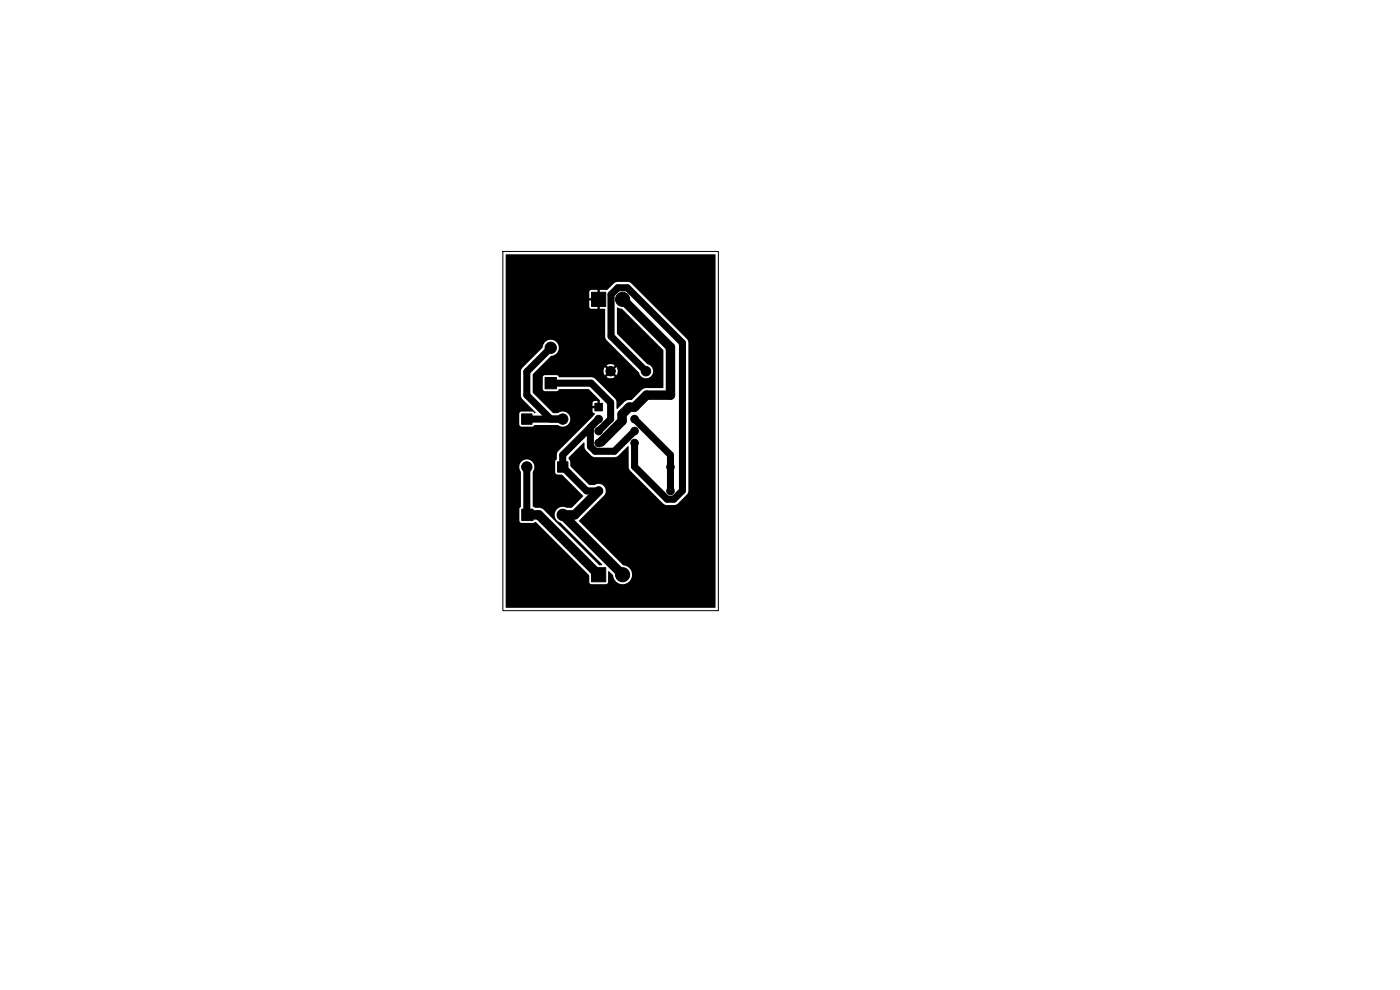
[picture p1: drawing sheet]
<svg xmlns="http://www.w3.org/2000/svg" width="297mm" height="210mm" viewBox="0 0 297 210" stroke-linecap="round" stroke-linejoin="round" font-family="sans-serif">
<path d="M106.7 53.3h45.7v76.2h-45.7z" fill="none" stroke="#000" stroke-width=".21"/>
<g fill="#000" stroke="#000" stroke-width=".21">
<path d="M125.5 62h3v3h-3zM110.7 87.8h2.2v2.2h-2.2zM115.6 80.1h2.4v2.4h-2.4zM126.2 85.6h1.6v1.6h-1.6zM110.7 108h2.4v2.4h-2.4zM118.3 98h2.2v2.2h-2.2zM125.5 120.4h3v3h-3z"/>
<circle cx="116.8" cy="73.8" r="1.2"/>
<circle cx="129.5" cy="78.7" r="1"/>
<circle cx="132.1" cy="63.5" r="1.5"/>
<circle cx="137" cy="78.7" r="1"/>
<circle cx="111.8" cy="99.1" r="1.1"/>
<circle cx="119.4" cy="88.9" r="1.1"/>
<circle cx="127" cy="88.9" r=".8"/>
<circle cx="127" cy="91.4" r=".8"/>
<circle cx="127" cy="94" r=".8"/>
<circle cx="134.6" cy="94" r=".8"/>
<circle cx="134.6" cy="88.9" r=".8"/>
<circle cx="134.6" cy="86.4" r=".8"/>
<circle cx="134.6" cy="91.4" r=".8"/>
<circle cx="142.2" cy="83.8" r=".8"/>
<circle cx="142.2" cy="99.1" r=".8"/>
<circle cx="119.4" cy="109.2" r="1.2"/>
<circle cx="127" cy="104.1" r=".8"/>
<circle cx="142.2" cy="104.1" r=".8"/>
<circle cx="132.1" cy="121.9" r="1.5"/>
</g>
<path d="M116.8 73.8l-5 5.1v4.9l5 5.1M137 78.7l-7.4-7.4v-8.8l1.5-1.5h2l11.7 11.7v31.4l-1.8 1.8h-1.5l-6.9-6.9v-5M111.8 88.9h7.6M111.8 99.1v10l.1 .1M116.8 81.3h8.6l4.1 4.1v3.5l-2.5 2.5M125.2 90.7v4l1.1 1h4l4.3-4.3M127 88.9l-7.6 7.6v2.6l5.1 5h2.5M134.6 88.9l7.6 7.6v7.6" fill="none" stroke="#000" stroke-width="1.5"/>
<path d="M132.1 63.5l10.1 10.2v10.1h-5l-2.6 2.6h-1.1l-1.5 1.5v1.4l-4.5 4.5M111.9 109.2h2.4l12.7 12.7M127 104.1l-5.1 5.1h-2.5l12.7 12.7" fill="none" stroke="#000" stroke-width="2"/>
<path d="M107.3 54h44.5v74.9h-44.5v-29.8h2.9l.3 1v7.4l-.3 .5v2.5l.1 .3 .3 .1h2.5l.6-.1 11.3 11.2v1.5l.3 .4h3.4l.3-.4v-2.3h.2l.9 .8a2.02 2.02 0 0 0 2 1.9 2.02 2.02 0 0 0 2-2 2.02 2.02 0 0 0-1.9-2l-9.4-9.4 5.4-5.5a1.52 1.52 0 0 0-.1-1.9 1.52 1.52 0 0 0-2-.2h-1.1l-4-4v-1l-.3-.4v-.5l3.1-3.2 .2 .2v.9l.3 .6 1.2 1.2 .7 .3 4.5-.1 2.5-2.2h.1l.1 4.3 .1 .6 7.5 7.4 .4 .1h2l2.4-2.3 .2-.6v-31.4l-.3-.9-12.1-12-.4-.1-2.6 .1-1.8 1.6h-1.6v1.3h-.4v-1.3l-1.5 .1-.3 .3v1.4h1.3v.4h-1.3v1.3l.1 .4 .4 .1h1.3v-1.3h.4v1.3l1.2 .1v5.7l.2 .7 7 7.1a1.51 1.51 0 0 0 2.5 .7 1.51 1.51 0 0 0-.8-2.6l-6.4-6.4v-5.5l.1-.1 1 .3 8.7 8.7v8.1h-3.6l-.6 .2-2.5 2.3-1.2 .2-1.9 1.8-.1-1.6-.3-.6-4.6-4.5-7.3-.1-.5-.4h-2.5l-.4 .2-.1 2.7 .3 .4 2.7 .1 .5-.5h6.3l2.4 2.4-.1 1.1h-.4v-.9h-.8l-.3 .4v.6h1v.5h-1l.1 .8 .4 .3v.2l-7.7 7.7-.3 .6-.1 1.2-.3 .5v2.5l.4 .3h1l4.5 4.5-2.4 2.5h-1.1a1.71 1.71 0 0 0-2.4 .9 1.71 1.71 0 0 0 1.1 2.3l8.8 8.8v.2h-.6l-11.9-11.9-.7-.3h-1l-.5-.3v-7.4a1.6 1.6 0 0 0-.7-2.5 1.6 1.6 0 0 0-2.1 1.6h-2.9v-9.1h2.9l.1 .4 .3 .1h2.4l.4-.3h4.9a1.62 1.62 0 0 0 2.2-.2 1.62 1.62 0 0 0 0-2.2 1.62 1.62 0 0 0-2.2-.2h-1l-4.3-4.3v-3.9l.6-.7h14.4l.3 .9 .8-.7 .3 .3-.7 .8a1.48 1.48 0 0 0 1.7 0l-.7-.8 .3-.3 .8 .7 .2-.4v-.7l-.2-.6-.8 .7-.3-.3 .7-.8a1.48 1.48 0 0 0-1.7 0l.7 .8-.3 .3-.8-.7-.3 .8h-14.4l3.3-3.2a1.71 1.71 0 0 0 1.6-1.8 1.71 1.71 0 0 0-1.7-1.6 1.71 1.71 0 0 0-1.7 1.6l-4.2 4.3-.4 .7 .1 5.5 3 3.4h-.2l-.5-.3-2.5 .1-.2 .4v2.2h-2.9z" fill="#000"/>
</svg>
